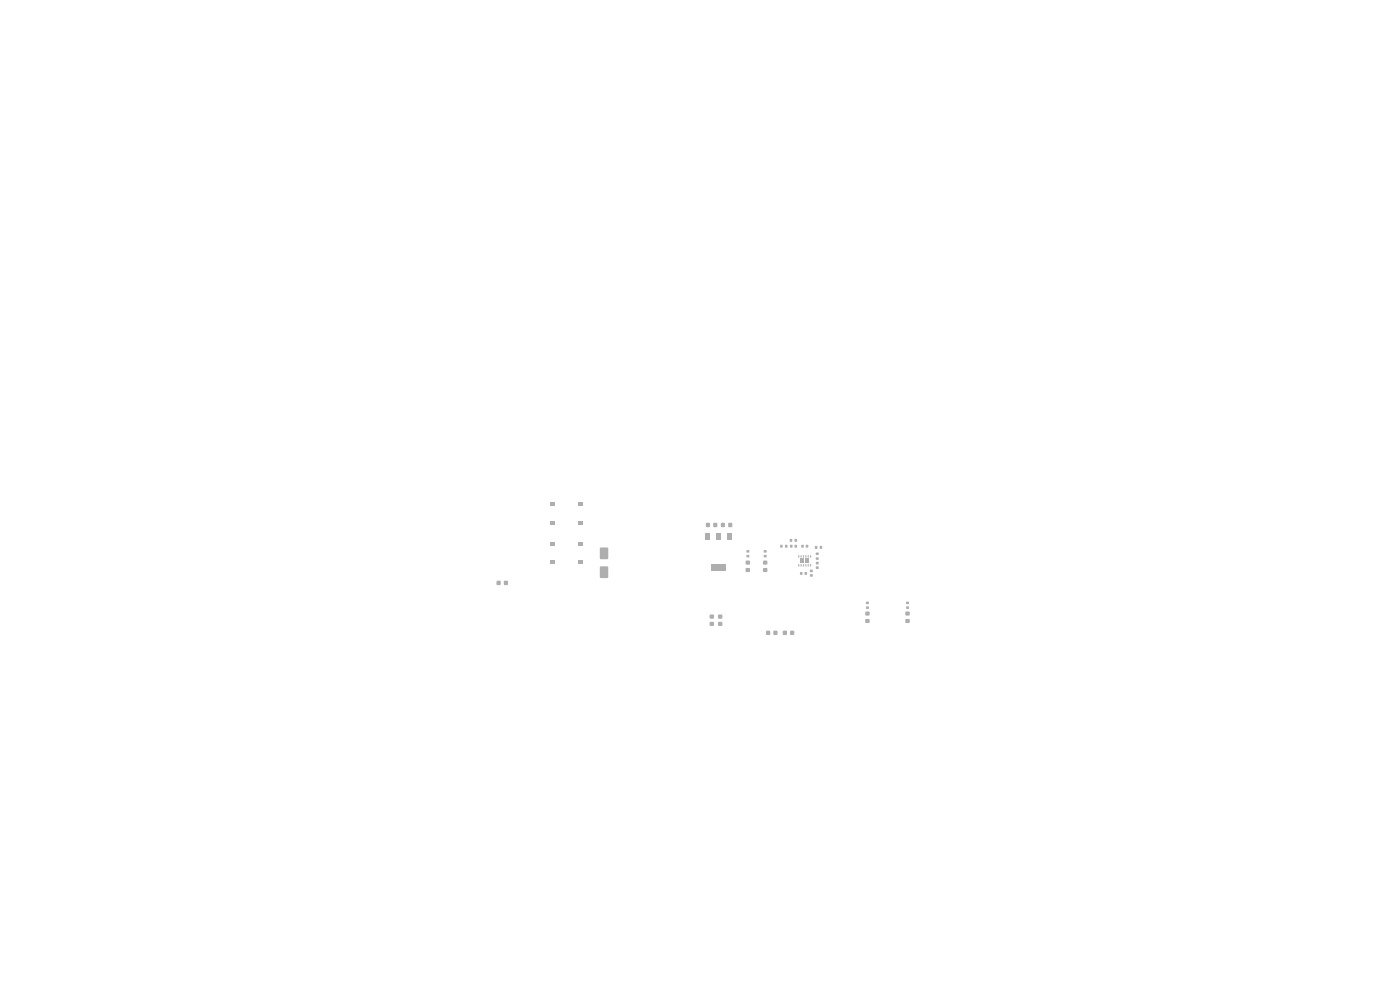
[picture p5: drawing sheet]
<svg xmlns="http://www.w3.org/2000/svg" width="297mm" height="210mm" viewBox="0 0 297 210" stroke-linecap="round" stroke-linejoin="round" font-family="sans-serif">
<g fill="#bbaaa4">
<path d="M150.9 119.6h3.2v1.5h-3.2z"/>
<path d="M183.7 127.7h.6v.4h-.6z"/>
<path d="M183.7 128.7h.6v.4h-.6z"/>
<path d="M161.9 120.5h.8v.8h-.8z"/>
<path d="M161.9 119h.8v.7h-.8z"/>
<path d="M173.1 118.3h.6v.4h-.6z"/>
<path d="M173.1 117.2h.6v.5h-.6z"/>
<path d="M170 115.6h.5v.5h-.5z"/>
<path d="M171 115.6h.4v.5h-.4z"/>
<path d="M127.3 116.2h1.7v2.4h-1.7z"/>
<path d="M127.3 120.2h1.7v2.4h-1.7z"/>
<path d="M150.6 130.4h.8v.8h-.8z"/>
<path d="M150.6 132h.8v.7h-.8z"/>
<path d="M168.6 115.6h.5v.5h-.5z"/>
<path d="M167.6 115.6h.5v.5h-.5z"/>
<path d="M152.4 130.4h.8v.8h-.8z"/>
<path d="M152.4 132h.8v.7h-.8z"/>
<path d="M192.1 131.4h.8v.7h-.8z"/>
<path d="M192.1 129.8h.8v.7h-.8z"/>
<path d="M167.7 133.8h.7v.8h-.7z"/>
<path d="M166.1 133.8h.8v.8h-.8z"/>
<path d="M173.1 120.2h.5v.5h-.5z"/>
<path d="M173.1 119.2h.5v.5h-.5z"/>
<path d="M162 116.7h.6v.5h-.6z"/>
<path d="M162 117.7h.6v.5h-.6z"/>
<path d="M169.8 118.5h.8v1h-.8z"/>
<path d="M170.8 118.5h.8v1h-.8z"/>
<path d="M169.3 119.7h.3l-.1 .5-.2-.1z"/>
<path d="M169.8 119.7h.3l-.1 .5-.2-.1z"/>
<path d="M170.3 119.7h.3l-.1 .5-.2-.1z"/>
<path d="M170.8 119.7h.3l-.1 .5-.2-.1z"/>
<path d="M171.3 119.7h.3l-.1 .5-.2-.1z"/>
<path d="M171.8 119.7h.3l-.1 .5-.2-.1z"/>
<path d="M171.8 117.8h.3l-.1 .5-.2-.1z"/>
<path d="M171.3 117.8h.3l-.1 .5-.2-.1z"/>
<path d="M170.8 117.8h.3l-.1 .5-.2-.1z"/>
<path d="M170.3 117.8h.3l-.1 .5-.2-.1z"/>
<path d="M169.8 117.8h.3l-.1 .5-.2-.1z"/>
<path d="M169.3 117.8h.3l-.1 .5-.2-.1z"/>
<path d="M149.8 111h.8v.8h-.8z"/>
<path d="M151.4 111h.7v.8h-.7z"/>
<path d="M158.4 116.7h.5v.5h-.5z"/>
<path d="M158.4 117.7h.5v.5h-.5z"/>
<path d="M183.6 131.4h.8v.7h-.8z"/>
<path d="M183.6 129.8h.8v.7h-.8z"/>
<path d="M172.9 115.8h.5v.6h-.5z"/>
<path d="M173.9 115.8h.5v.6h-.5z"/>
<path d="M168.6 114.3h.5v.6h-.5z"/>
<path d="M167.6 114.3h.4v.6h-.4z"/>
<path d="M165.5 115.6h.5v.5h-.5z"/>
<path d="M166.6 115.6h.4v.5h-.4z"/>
<path d="M171.9 120.9h.5v.4h-.5z"/>
<path d="M171.9 121.8h.5v.5h-.5z"/>
<path d="M192.3 127.7h.5v.4h-.5z"/>
<path d="M192.3 128.7h.5v.4h-.5z"/>
<path d="M154.5 111h.8v.8h-.8z"/>
<path d="M153 111h.7v.8h-.7z"/>
<path d="M106.9 123.2h.8v.9h-.8z"/>
<path d="M105.4 123.2h.8v.9h-.8z"/>
<path d="M154.3 113.1h.9v1.4h-.9z"/>
<path d="M152 113.1h.9v1.4h-.9z"/>
<path d="M149.7 113.1h.9v1.4h-.9z"/>
<path d="M122.7 119h1v.7h-1z"/>
<path d="M122.7 115h1v.7h-1z"/>
<path d="M116.8 115h1v.7h-1z"/>
<path d="M116.8 119h1v.7h-1z"/>
<path d="M122.7 110.6h1v.7h-1z"/>
<path d="M122.7 106.6h1v.7h-1z"/>
<path d="M116.8 106.6h1v.7h-1z"/>
<path d="M116.8 110.6h1v.7h-1z"/>
<path d="M158.2 120.5h.9v.8h-.9z"/>
<path d="M158.2 119h.9v.7h-.9z"/>
<path d="M162.6 133.8h.7v.8h-.7z"/>
<path d="M164.1 133.8h.8v.8h-.8z"/>
<path d="M169.7 121.4h.5v.5h-.5z"/>
<path d="M170.7 121.4h.5v.5h-.5z"/>
</g>
</svg>
